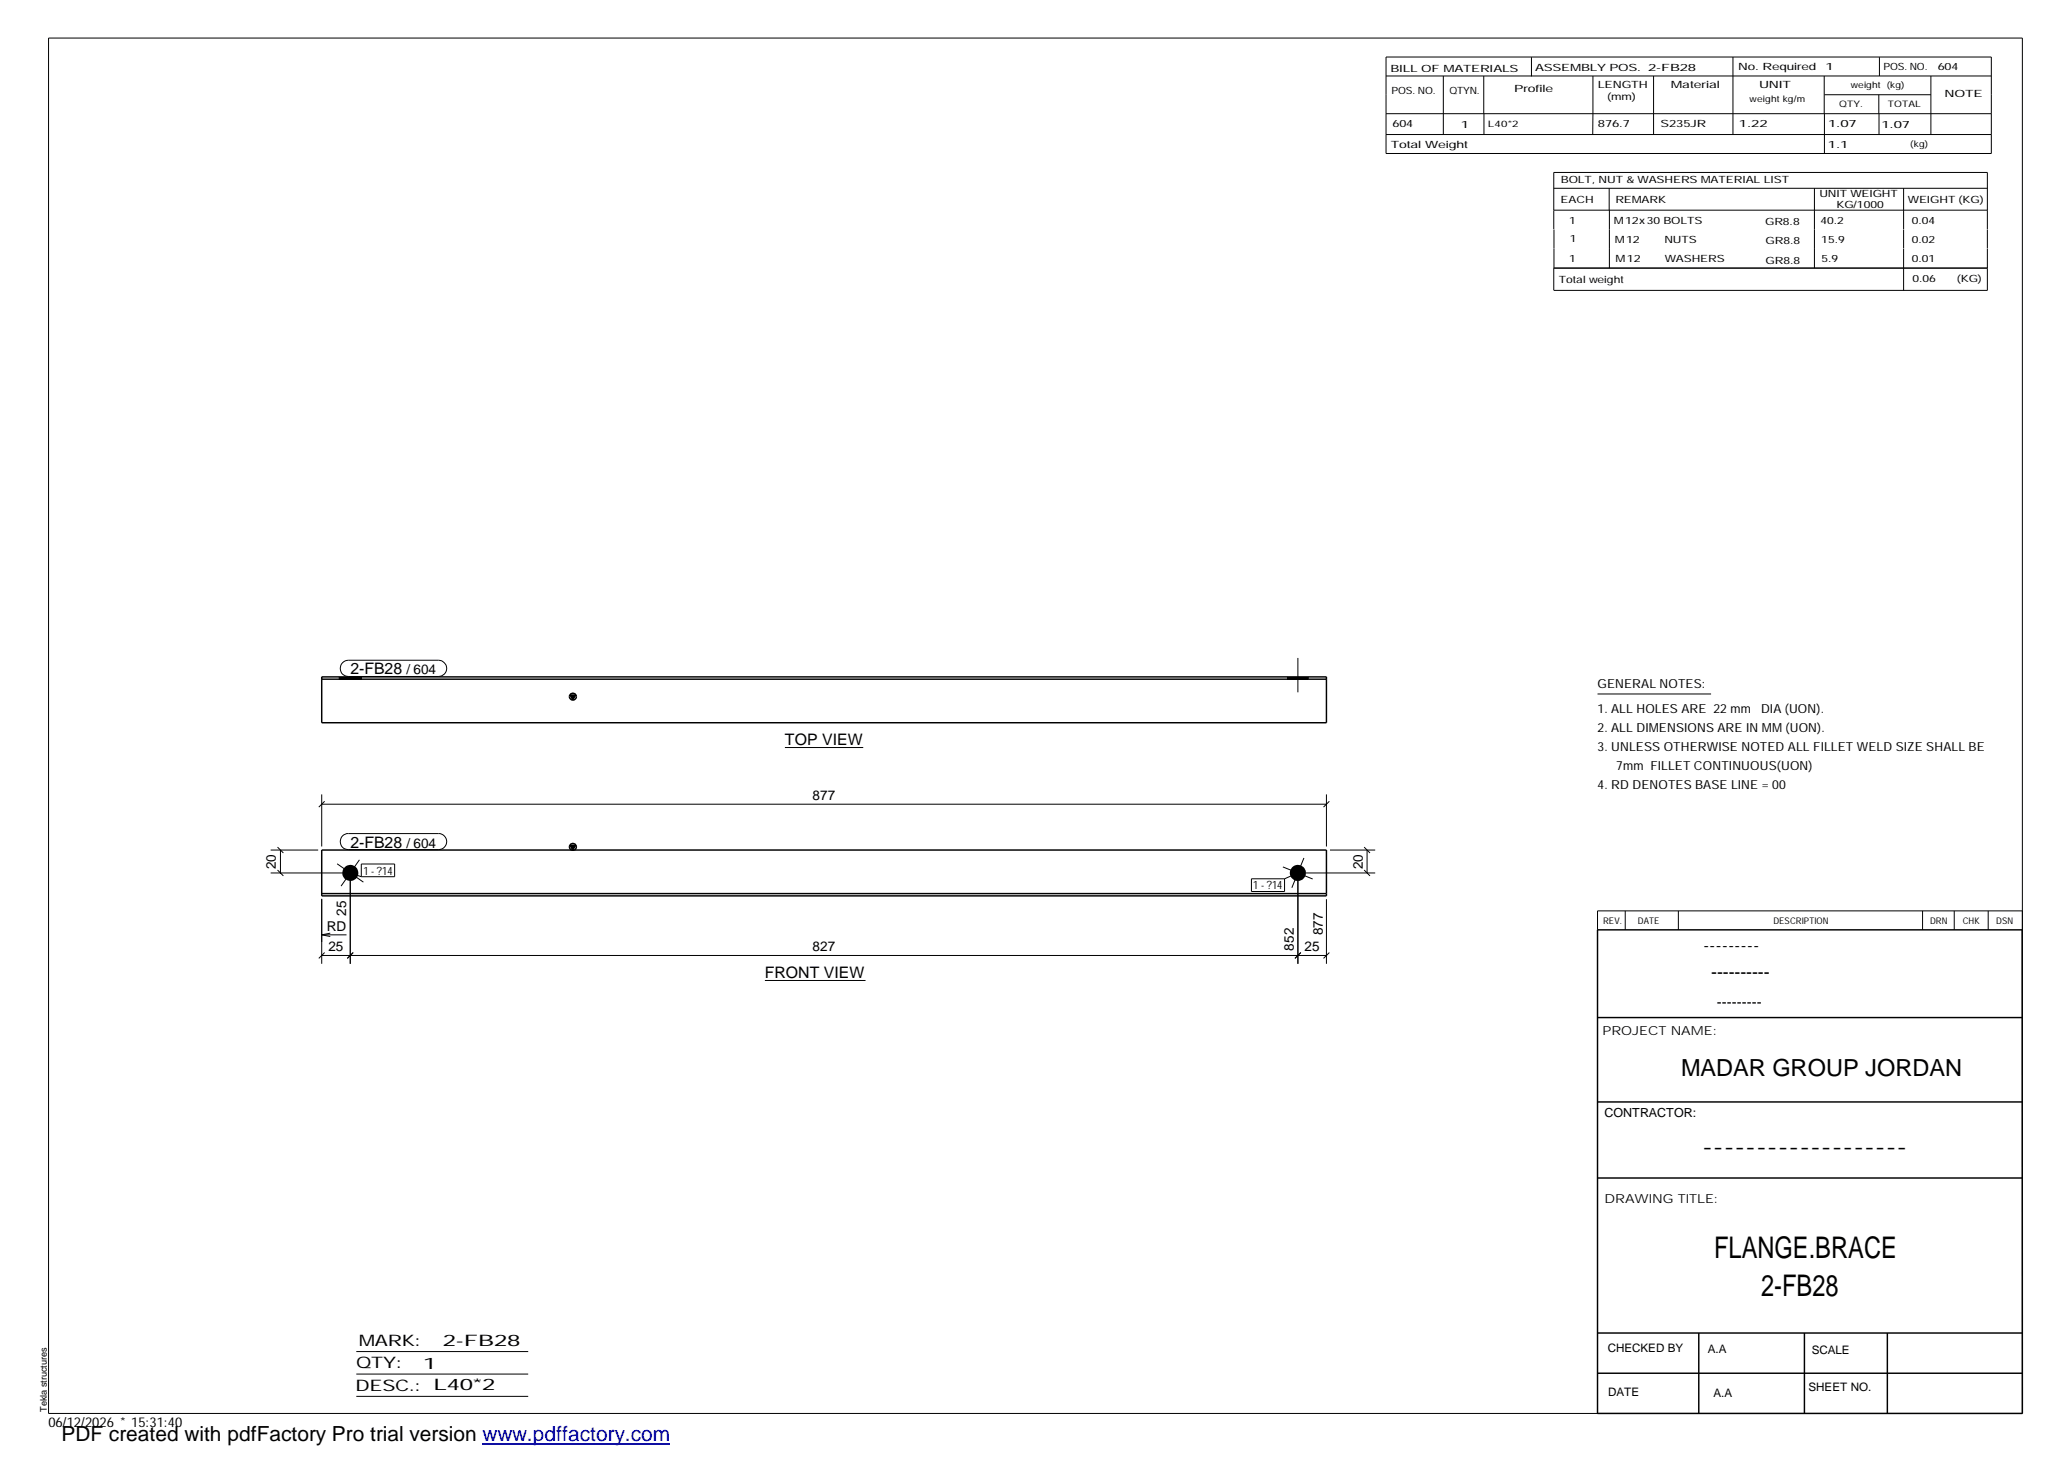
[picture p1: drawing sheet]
<svg xmlns="http://www.w3.org/2000/svg" width="420mm" height="297mm" viewBox="0 0 420 297" stroke-linecap="round" stroke-linejoin="round" font-family="sans-serif">
<defs><g id="words">
<g font-size="6.1">
<text x="348.3" y="255.5">FLANGE.BRACE</text>
<text x="357.8" y="263.3">2-FB28</text>
</g>
<text font-size="4.8" x="341.5" y="218.6">MADAR GROUP JORDAN</text>
<text font-size="4.2" x="12.5" y="292.7">PDF created with pdfFactory Pro trial version www.pdffactory.com</text>
<g font-size="3.6">
<text x="346.1" y="193.2">---------</text>
<text x="347.7" y="198.6">----------</text>
<text x="345.8" y="234.2">-------------------</text>
</g>
<g font-size="3.2">
<text x="71.2" y="137">2-FB28</text>
<text x="159.5" y="151.4">TOP VIEW</text>
<text x="71.2" y="172.2">2-FB28</text>
<text x="155.4" y="198.7">FRONT VIEW</text>
<text x="72.9" y="273.5">MARK:</text>
<text x="90" y="273.5">2-FB28</text>
<text x="72.4" y="278">QTY:</text>
<text x="86" y="278.1">1</text>
<text x="72.2" y="282.6">DESC.:</text>
<text x="88.1" y="282.4">L40*2</text>
</g>
<text font-size="3" x="348.8" y="204.5">---------</text>
<g font-size="2.8">
<text x="82.6" y="137">/ 604</text>
<text x="165.1" y="162.5">877</text>
<text x="82.6" y="172.2">/ 604</text>
<text x="56" y="176.6" transform="rotate(-90 56 176.6)">20</text>
<text x="276.9" y="176.6" transform="rotate(-90 276.9 176.6)">20</text>
<text x="66.4" y="189.1">RD</text>
<text x="70.4" y="186.1" transform="rotate(-90 70.4 186.1)">25</text>
<text x="268.7" y="190.1" transform="rotate(-90 268.7 190.1)">877</text>
<text x="66.7" y="193.2">25</text>
<text x="165.1" y="193.2">827</text>
<text x="262.9" y="193.2" transform="rotate(-90 262.9 193.2)">852</text>
<text x="265" y="193.2">25</text>
<text x="9.8" y="290">06/12/2026 * 15:31:40</text>
</g>
<g font-size="2.5">
<text x="324.6" y="139.9">GENERAL NOTES:</text>
<text x="324.6" y="148.7">2. ALL DIMENSIONS ARE IN MM (UON).</text>
<text x="324.6" y="144.9">1. ALL HOLES ARE 22 mm</text>
<text x="357.8" y="144.9">DIA (UON).</text>
<text x="324.6" y="152.5">3. UNLESS OTHERWISE NOTED ALL FILLET WELD SIZE SHALL BE</text>
<text x="324.6" y="160.2">4. RD DENOTES BASE LINE = 00</text>
<text x="328.4" y="156.4">7mm FILLET CONTINUOUS(UON)</text>
<text x="325.6" y="210.3">PROJECT NAME:</text>
<text x="326" y="226.9">CONTRACTOR:</text>
<text x="326" y="244.4">DRAWING TITLE:</text>
</g>
<g font-size="2.4">
<text x="326.7" y="274.7">CHECKED BY</text>
<text x="347" y="275">A.A</text>
<text x="368.1" y="275.1">SCALE</text>
<text x="326.7" y="283.6">DATE</text>
<text x="348.1" y="283.9">A.A</text>
<text x="367.5" y="282.6">SHEET NO.</text>
</g>
<g font-size="2.3">
<text x="73.8" y="177.7">1 - ?14</text>
<text x="254.6" y="180.7">1 - ?14</text>
</g>
<g font-size="2">
<text x="282.5" y="14.6">BILL OF MATERIALS</text>
<text x="311.9" y="14.4">ASSEMBLY POS.</text>
<text x="324.6" y="17.9">LENGTH</text>
<text x="334.9" y="14.4">2-FB28</text>
<text x="339.5" y="17.9">Material</text>
<text x="353.1" y="14.2">No. Required</text>
<text x="357.4" y="17.9">UNIT</text>
<text x="370.9" y="14.2">1</text>
<text x="382.7" y="14.2">POS. NO.</text>
<text x="393.7" y="14.3">604</text>
<text x="282.7" y="19.1">POS. NO.</text>
<text x="294.5" y="19">QTYN.</text>
<text x="307.6" y="18.7">Profile</text>
<text x="326.5" y="20.4">(mm)</text>
<text x="395.1" y="19.6">NOTE</text>
<text x="282.9" y="25.8">604</text>
<text x="296.8" y="26">1</text>
<text x="324.7" y="25.9">876.7</text>
<text x="337.4" y="25.9">S235JR</text>
<text x="353.3" y="25.9">1.22</text>
<text x="371.4" y="25.9">1.07</text>
<text x="382.3" y="25.9">1.07</text>
<text x="282.6" y="30.1">Total Weight</text>
<text x="371.4" y="30">1.1</text>
<text x="317.1" y="41.3">EACH</text>
<text x="317.1" y="37.2">BOLT, NUT &amp; WASHERS MATERIAL LIST</text>
<text x="328.2" y="41.3">REMARK</text>
<text x="369.7" y="40.1">UNIT WEIGHT</text>
<text x="387.6" y="41.2">WEIGHT (KG)</text>
<text x="318.8" y="45.4">1</text>
<text x="327.9" y="45.6">M12x30 BOLTS</text>
<text x="358.6" y="45.6">GR8.8</text>
<text x="369.9" y="45.5">40.2</text>
<text x="373.1" y="42.2">KG/1000</text>
<text x="388.4" y="45.5">0.04</text>
<text x="318.8" y="53.3">1</text>
<text x="318.9" y="49.2">1</text>
<text x="328.1" y="49.3">M12</text>
<text x="328.3" y="53.3">M12</text>
<text x="338.2" y="49.4">NUTS</text>
<text x="338.2" y="53.3">WASHERS</text>
<text x="358.7" y="49.6">GR8.8</text>
<text x="358.7" y="53.5">GR8.8</text>
<text x="370" y="49.3">15.9</text>
<text x="370.1" y="53.2">5.9</text>
<text x="388.4" y="49.4">0.02</text>
<text x="388.4" y="53.3">0.01</text>
<text x="316.7" y="57.5">Total weight</text>
<text x="388.6" y="57.3">0.06</text>
<text x="397.6" y="57.3">(KG)</text>
</g>
<g font-size="1.9">
<text x="325.7" y="187.8">REV.</text>
<text x="332.8" y="187.6">DATE</text>
<text x="360.3" y="187.7">DESCRIPTION</text>
<text x="392.1" y="187.6">DRN</text>
<text x="398.8" y="187.6">CHK</text>
<text x="405.6" y="187.7">DSN</text>
<text x="9.5" y="286.8" transform="rotate(-90 9.5 286.8)">Tekla structures</text>
</g>
<g font-size="1.8">
<text x="376" y="17.9">weight (kg)</text>
<text x="355.5" y="20.7">weight kg/m</text>
<text x="373.6" y="21.7">QTY.</text>
<text x="383.5" y="21.8">TOTAL</text>
<text x="302.3" y="25.9">L40*2</text>
<text x="388.1" y="29.8">(kg)</text>
</g>
</g></defs>
<g fill="#000">
<path d="M115.8 141.2h1.2l-.6 1zM115.8 171.7h1.2l-.6 1z"/>
<path d="M68.9 137.5h4.5v.5h-4.5z" fill-rule="evenodd"/>
<path d="M261.6 137.5h4.2v.5h-4.2z" fill-rule="evenodd"/>
<circle cx="71.2" cy="177.4" r="1.63"/>
<circle cx="263.7" cy="177.3" r="1.63"/>
</g>
<g fill="none" stroke="#000" stroke-width=".2">
<path d="M9.9 7.7h401v279.5h-401zM281.6 11.6h123v19.6h-123zM281.6 15.4h123M293.2 15.4v11.9M301.5 15.4v7.7M311.1 11.6v3.9M323.6 15.4v11.9M336 15.4v11.9M352.1 11.6v15.7M370.6 15.4v7.7M370.7 19.2h21.6M381.7 19.2v3.9"/>
<path d="M381.8 11.6v3.8M392.3 15.4v11.9M281.6 23.1h123M281.6 27.3h123M301.5 23.1v4.2M315.7 38.3h88.1M326.9 38.3v4.4M368.6 38.3v16.2M370.7 23.1v8.1M381.8 23.1v4.2M386.8 38.3v8.3M315.7 42.7h88.1"/>
<path d="M315.7 46.6v-11.6h88.1v11.6M315.7 46.6v7.9M327 42.7v11.8M386.8 46.6v3.9M386.8 50.6v8.4M403.8 46.6v3.9M403.8 50.6v8.4h-88.1M403.8 54.5h-88.1v4.5M68.9 137.5v.5M69.6 134.6l.5-.3 .7-.2h18.3a1.65 1.65 0 0 1 1.7 1.7 1.65 1.65 0 0 1-1.7 1.6h-18.3a1.65 1.65 0 0 1-1.5-1 1.65 1.65 0 0 1 .3-1.8zM71.2 137.5v.5M73.4 137.5v.5"/>
<path d="M261.6 137.5v.5M263.7 133.7v7M265.8 137.5v.5M159.5 151.9h15.9M324.6 141h23M55 177.4h15.5M55 172.7h9.6M56.4 176.8l1.2 1.2M56.4 172.1l1.2 1.2M57 172.7v4.7M65.4 163.4h204.1M65.4 161.4v10.6"/>
<path d="M66 162.8l-1.2 1.2M68.5 175.5l5.3 3.7M69.6 169.8l.8-.4h18.7a1.63 1.63 0 0 1 1.7 1.6 1.63 1.63 0 0 1-1.7 1.6h-18.3a1.65 1.65 0 0 1-1.5-1 1.65 1.65 0 0 1 .3-1.8zM71.2 178v17.8M71.2 177.4l2.2 .7M73 174.7l-3.7 5.3M73.4 175.5h6.8v2.6h-6.8zM254.3 178.5h6.7v2.6h-6.7zM260.6 176.1l6.1 2.5M263.7 178v17.8M263.7 177.4l-2.7 1.1M264.4 177.4h15"/>
<path d="M264.9 174.3l-2.4 6.1M269.5 161.4v10.6M270.1 162.8l-1.2 1.2M270.2 172.7h9.2M277.2 176.8l1.1 1.2M277.2 172.1l1.1 1.2M277.7 172.7v4.7M65.4 182.6v13.2M65.4 194.1h204.1M65.4 189.9l1.7 .4M65.4 189.9h5M66 193.5l-1.2 1.2"/>
<path d="M67.1 189.6l-1.7 .3M71.8 193.5l-1.2 1.2M155.4 199.2h20.5M264.3 193.5l-1.2 1.2M269.5 182.7v13.1M270.1 193.5l-1.2 1.2M330.2 185.1v3.8M341 185.1v3.8M390.6 185.1v3.8M397 185.1v3.8M403.9 185.1v3.8M410.9 185.1h-86.3v3.8"/>
<path d="M72.4 274.6h34.9M72.4 279.2h34.9M72.4 283.7h34.9"/>
</g>
<g fill="none" stroke="#000" stroke-width=".3">
<path d="M65.4 137.5h204.1v9.3h-204.1zM65.4 138h204.1M115.8 141.2h1.2l-.6 1zM65.4 172.7h204.1v9.3h-204.1zM115.8 171.7h1.2l-.6 1zM65.4 181.6h204.1M324.6 188.9h86.2l.1 98.3h-86.3zM324.6 206.7h86.3M324.6 239.3h86.3M324.6 223.9h86.3M324.6 270.8h86.3M324.6 279h86.3"/>
<path d="M345.1 270.8v16.4M366.6 270.8v16.4M383.5 270.8v16.4"/>
<circle cx="116.4" cy="141.5" r=".7"/>
<circle cx="116.4" cy="172.1" r=".71"/>
</g>
<path d="M65.4 138v-.5M269.5 137.5v.5" fill="none" stroke="#000" stroke-width=".2" stroke-dasharray="1.1 0 2.1 .7 0 1.4" stroke-linecap="butt"/>
<path d="M98 293.3h38.2" fill="none" stroke="#00f" stroke-width=".3"/>
<use href="#words"/>
</svg>
